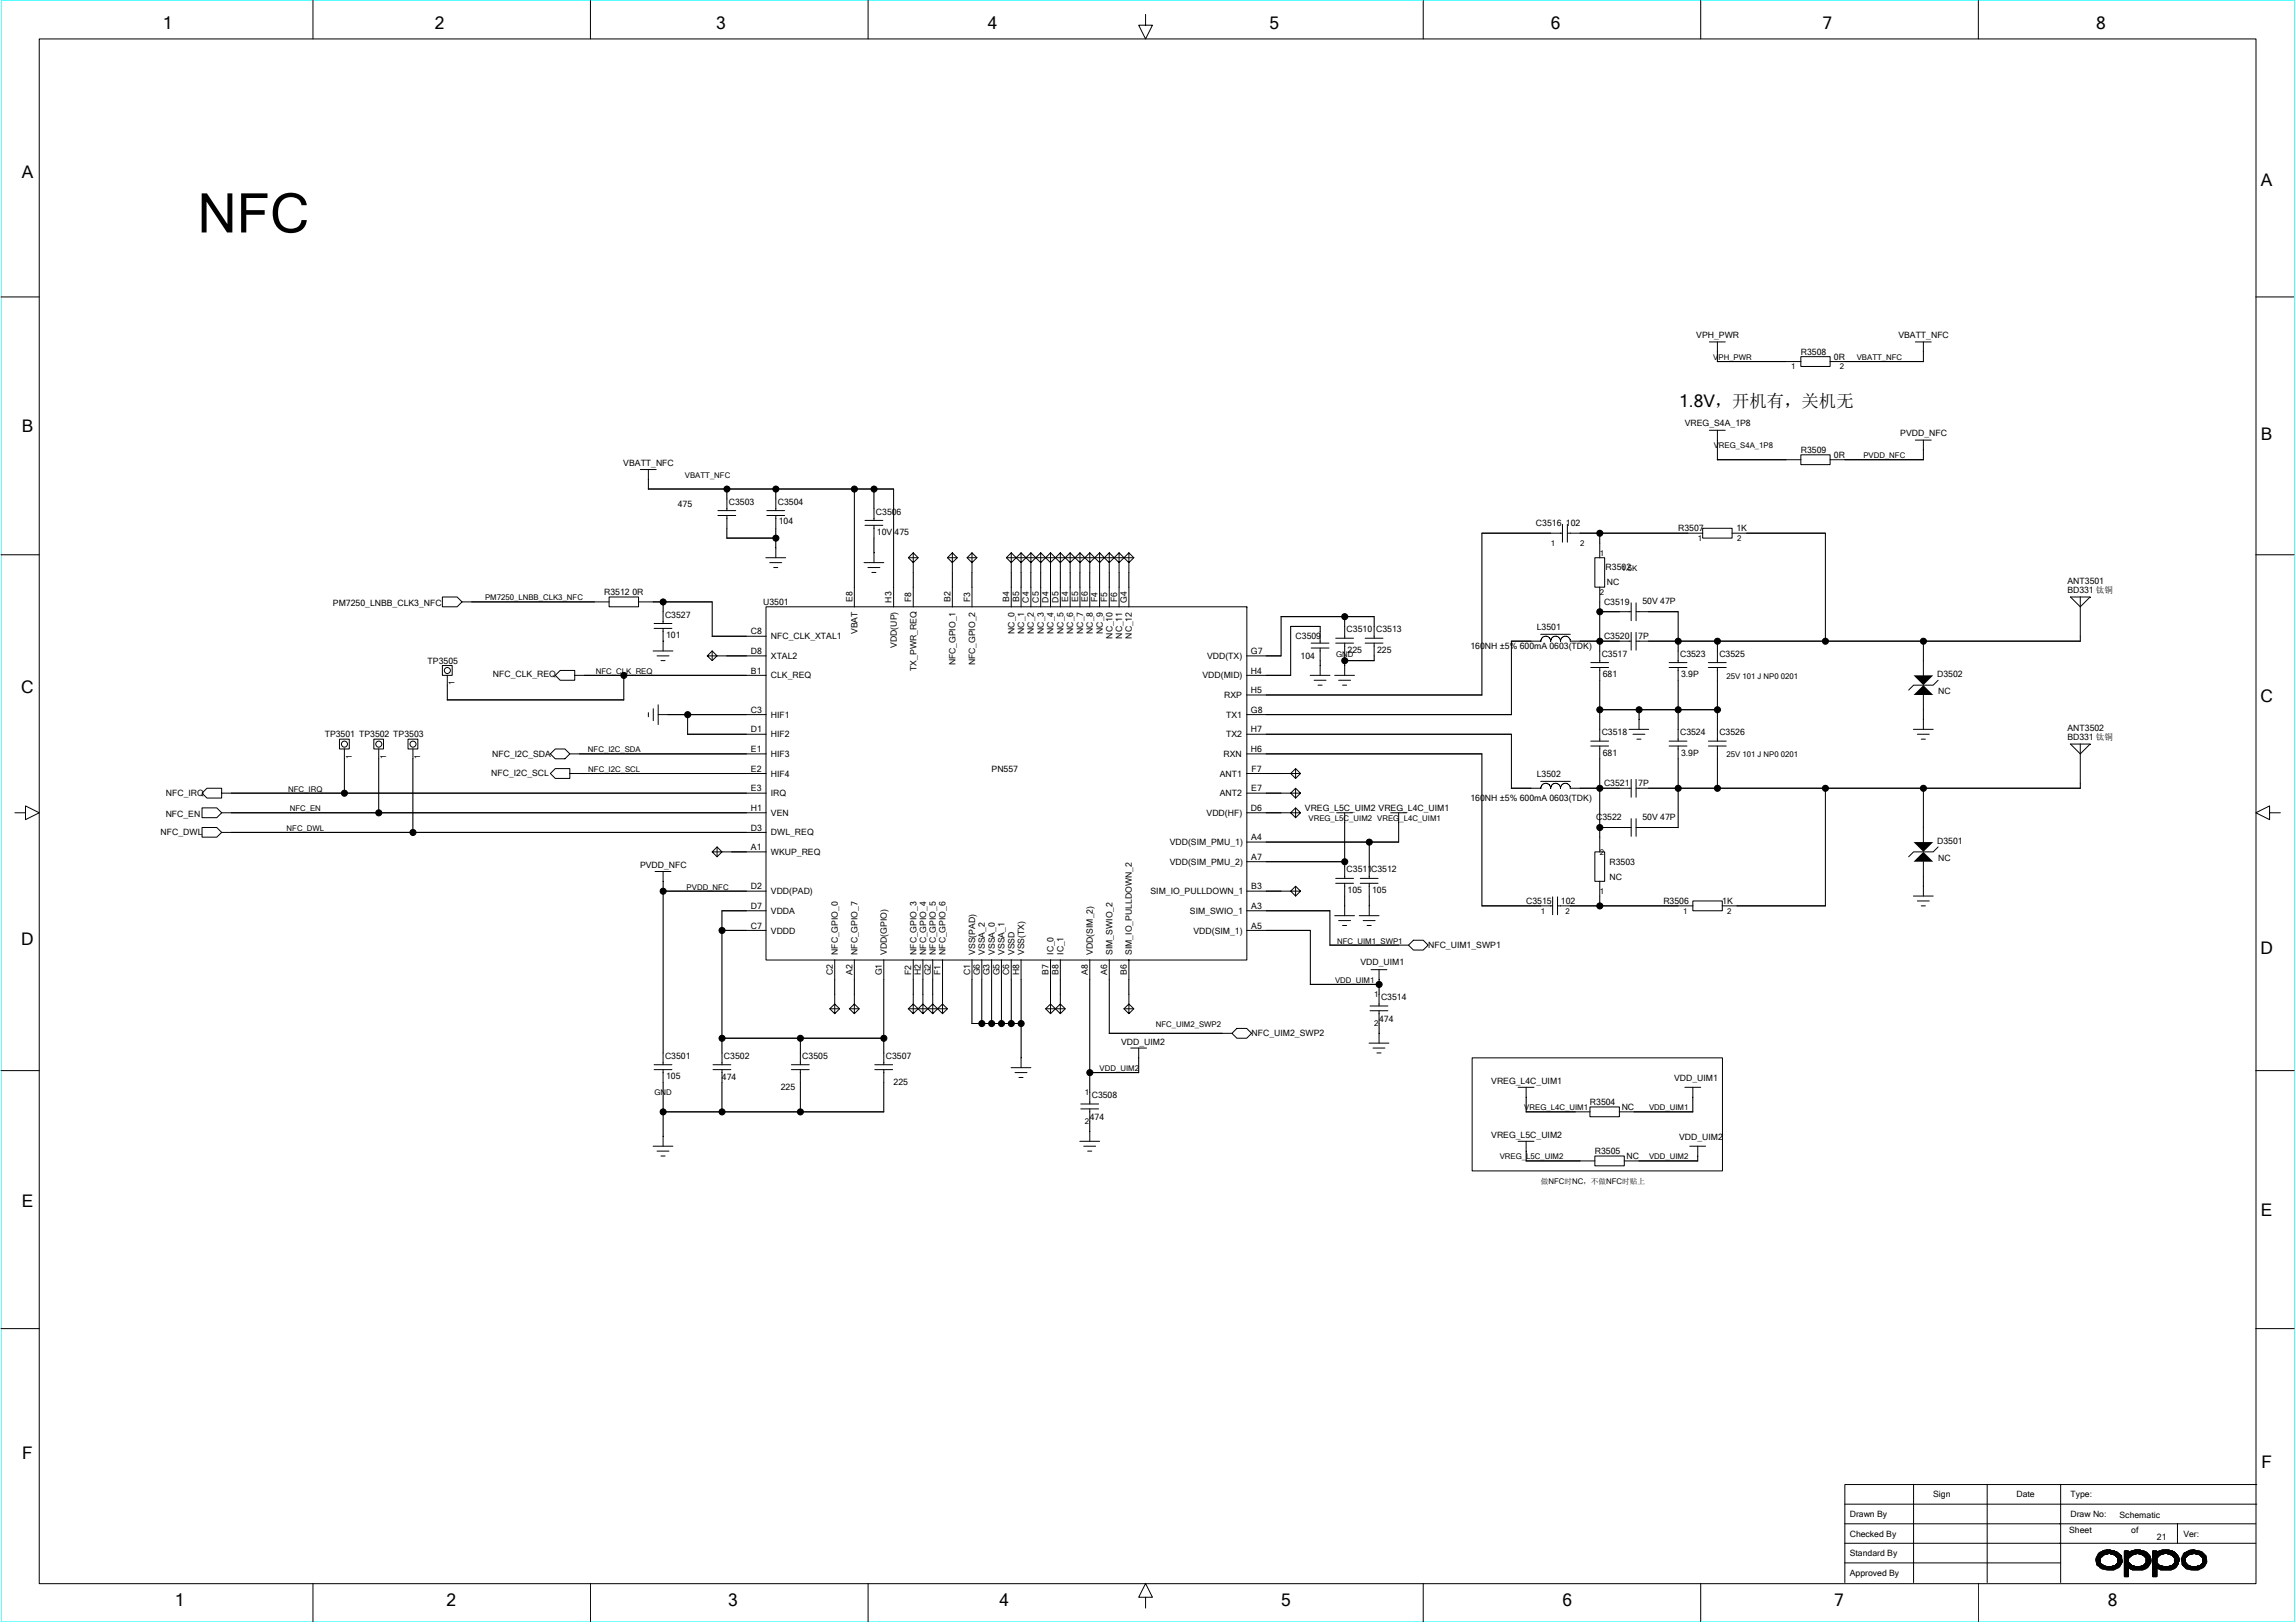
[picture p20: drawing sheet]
<svg xmlns="http://www.w3.org/2000/svg" width="297mm" height="210mm" viewBox="0 0 297 210" stroke-linecap="round" stroke-linejoin="round" font-family="sans-serif">
<defs><g id="words">
<text font-size="7.1" x="25.5" y="30.1">NFC</text>
<g font-size="2.2">
<text x="21.1" y="3.8">1</text>
<text x="56.2" y="3.8">2</text>
<text x="92.7" y="3.8">3</text>
<text x="127.8" y="3.8">4</text>
<text x="164.2" y="3.8">5</text>
<text x="200.6" y="3.8">6</text>
<text x="235.8" y="3.8">7</text>
<text x="271.2" y="3.8">8</text>
<text x="2.8" y="23">A</text>
<text x="292.5" y="24.1">A</text>
<text x="217.3" y="52.7">1.8V，开机有，关机无</text>
<text x="2.8" y="55.8">B</text>
<text x="292.5" y="57">B</text>
<text x="2.7" y="89.7">C</text>
<text x="292.4" y="90.8">C</text>
<text x="2.7" y="122.3">D</text>
<text x="292.4" y="123.5">D</text>
<text x="2.8" y="156.2">E</text>
<text x="292.5" y="157.3">E</text>
<text x="2.9" y="188.8">F</text>
<text x="292.6" y="189.9">F</text>
<text x="22.6" y="207.8">1</text>
<text x="57.8" y="207.8">2</text>
<text x="94.2" y="207.8">3</text>
<text x="129.3" y="207.8">4</text>
<text x="165.7" y="207.8">5</text>
<text x="202.2" y="207.8">6</text>
<text x="237.3" y="207.8">7</text>
<text x="272.7" y="207.8">8</text>
</g>
<g font-size="1.1">
<text x="219.5" y="43.8">VPH_PWR</text>
<text x="233" y="45.9">R3508</text>
<text x="237.3" y="46.5">0R</text>
<text x="245.6" y="43.8">VBATT_NFC</text>
<text x="218" y="55.2">VREG_S4A_1P8</text>
<text x="233" y="58.6">R3509</text>
<text x="237.3" y="59.2">0R</text>
<text x="245.8" y="56.4">PVDD_NFC</text>
<text x="80.6" y="60.2">VBATT_NFC</text>
<text x="87.7" y="65.6">475</text>
<text x="94.3" y="65.3">C3503</text>
<text x="100.6" y="65.3">C3504</text>
<text x="100.7" y="67.8">104</text>
<text x="113.3" y="66.6">C3506</text>
<text x="113.4" y="69.2">10V 475</text>
<text x="198.7" y="68.1">C3516</text>
<text x="202.6" y="68.1">102</text>
<text x="217.1" y="68.7">R3507</text>
<text x="224.6" y="68.7">1K</text>
<text x="78.2" y="77">R3512</text>
<text x="81.8" y="77">0R</text>
<text x="110.3" y="77.9" transform="rotate(-90 110.3 77.9)">E8</text>
<text x="115.4" y="78" transform="rotate(-90 115.4 78)">H3</text>
<text x="117.9" y="77.9" transform="rotate(-90 117.9 77.9)">F8</text>
<text x="123" y="77.9" transform="rotate(-90 123 77.9)">B2</text>
<text x="125.5" y="77.9" transform="rotate(-90 125.5 77.9)">F3</text>
<text x="130.6" y="77.9" transform="rotate(-90 130.6 77.9)">B4</text>
<text x="131.8" y="77.9" transform="rotate(-90 131.8 77.9)">B5</text>
<text x="133.1" y="78" transform="rotate(-90 133.1 78)">C4</text>
<text x="134.4" y="78" transform="rotate(-90 134.4 78)">C5</text>
<text x="135.7" y="78" transform="rotate(-90 135.7 78)">D4</text>
<text x="136.9" y="78" transform="rotate(-90 136.9 78)">D5</text>
<text x="138.2" y="77.9" transform="rotate(-90 138.2 77.9)">E4</text>
<text x="139.5" y="77.9" transform="rotate(-90 139.5 77.9)">E5</text>
<text x="140.7" y="77.9" transform="rotate(-90 140.7 77.9)">E6</text>
<text x="142" y="77.9" transform="rotate(-90 142 77.9)">F4</text>
<text x="143.3" y="77.9" transform="rotate(-90 143.3 77.9)">F5</text>
<text x="144.5" y="77.9" transform="rotate(-90 144.5 77.9)">F6</text>
<text x="145.8" y="78" transform="rotate(-90 145.8 78)">G4</text>
<text x="207.7" y="73.8">R3502</text>
<text x="207.9" y="75.7">NC</text>
<text x="267.5" y="76.7">BD331 钛铜</text>
<text x="267.5" y="75.6">ANT3501</text>
<text x="43.1" y="78.4">PM7250_LNBB_CLK3_NFC</text>
<text x="86" y="79.9">C3527</text>
<text x="86.2" y="82.6">101</text>
<text x="97.1" y="82.1">C8</text>
<text x="98.7" y="78.3">U3501</text>
<text x="99.7" y="82.7">NFC_CLK_XTAL1</text>
<text x="110.9" y="82" transform="rotate(-90 110.9 82)">VBAT</text>
<text x="116" y="83.8" transform="rotate(-90 116 83.8)">VDD(UP)</text>
<text x="131.2" y="82" transform="rotate(-90 131.2 82)">NC_0</text>
<text x="132.5" y="82" transform="rotate(-90 132.5 82)">NC_1</text>
<text x="133.8" y="82" transform="rotate(-90 133.8 82)">NC_2</text>
<text x="135" y="82" transform="rotate(-90 135 82)">NC_3</text>
<text x="136.3" y="82" transform="rotate(-90 136.3 82)">NC_4</text>
<text x="137.6" y="82" transform="rotate(-90 137.6 82)">NC_5</text>
<text x="138.8" y="82" transform="rotate(-90 138.8 82)">NC_6</text>
<text x="140.1" y="82" transform="rotate(-90 140.1 82)">NC_7</text>
<text x="141.4" y="82" transform="rotate(-90 141.4 82)">NC_8</text>
<text x="142.7" y="82" transform="rotate(-90 142.7 82)">NC_9</text>
<text x="143.9" y="82.6" transform="rotate(-90 143.9 82.6)">NC_10</text>
<text x="145.2" y="82.6" transform="rotate(-90 145.2 82.6)">NC_11</text>
<text x="146.4" y="82.6" transform="rotate(-90 146.4 82.6)">NC_12</text>
<text x="167.6" y="82.7">C3509</text>
<text x="174.2" y="81.8">C3510 C3513</text>
<text x="190.2" y="84">160NH ±5% 600mA 0603(TDK)</text>
<text x="198.8" y="81.4">L3501</text>
<text x="207.5" y="82.7">C3520</text>
<text x="207.5" y="78.3">C3519</text>
<text x="211.9" y="82.7">7P</text>
<text x="212.5" y="78.1">50V 47P</text>
<text x="55.3" y="85.9">TP3505</text>
<text x="63.8" y="87.7">NFC_CLK_REQ</text>
<text x="97.1" y="84.6">D8</text>
<text x="97.2" y="87.1">B1</text>
<text x="99.7" y="85.2">XTAL2</text>
<text x="99.7" y="87.8">CLK_REQ</text>
<text x="118.6" y="86.8" transform="rotate(-90 118.6 86.8)">TX_PWR_REQ</text>
<text x="123.6" y="86.1" transform="rotate(-90 123.6 86.1)">NFC_GPIO_1</text>
<text x="126.1" y="86.1" transform="rotate(-90 126.1 86.1)">NFC_GPIO_2</text>
<text x="155.6" y="87.8">VDD(MID)</text>
<text x="156.2" y="85.2">VDD(TX)</text>
<text x="161.8" y="84.6">G7</text>
<text x="161.8" y="87.1">H4</text>
<text x="161.8" y="89.7">H5</text>
<text x="168.3" y="85.2">104</text>
<text x="174.3" y="84.5">225</text>
<text x="178.2" y="84.5">225</text>
<text x="207.2" y="85">C3517</text>
<text x="207.3" y="87.6">681</text>
<text x="217.4" y="85">C3523</text>
<text x="217.5" y="87.6">3.9P</text>
<text x="222.4" y="85">C3525</text>
<text x="250.6" y="87.6">D3502</text>
<text x="250.7" y="89.8">NC</text>
<text x="42" y="95.4">TP3501 TP3502 TP3503</text>
<text x="97.1" y="94.8">D1</text>
<text x="97.1" y="92.2">C3</text>
<text x="99.7" y="92.9">HIF1</text>
<text x="99.7" y="95.4">HIF2</text>
<text x="158.4" y="90.3">RXP</text>
<text x="158.6" y="92.9">TX1</text>
<text x="158.6" y="95.4">TX2</text>
<text x="161.8" y="94.8">H7</text>
<text x="161.8" y="92.2">G8</text>
<text x="207.2" y="95.1">C3518</text>
<text x="217.4" y="95.1">C3524</text>
<text x="222.4" y="95.1">C3526</text>
<text x="267.5" y="95.8">BD331 钛铜</text>
<text x="267.5" y="94.6">ANT3502</text>
<text x="63.6" y="100.4">NFC_I2C_SCL</text>
<text x="63.7" y="97.9">NFC_I2C_SDA</text>
<text x="97.2" y="99.8">E2</text>
<text x="97.2" y="97.3">E1</text>
<text x="99.7" y="97.9">HIF3</text>
<text x="99.7" y="100.5">HIF4</text>
<text x="128.3" y="99.8">PN557</text>
<text x="157.8" y="100.5">ANT1</text>
<text x="158.3" y="97.9">RXN</text>
<text x="161.8" y="97.3">H6</text>
<text x="161.9" y="99.8">F7</text>
<text x="198.8" y="100.5">L3502</text>
<text x="207.3" y="97.8">681</text>
<text x="207.5" y="101.7">C3521</text>
<text x="211.9" y="101.7">7P</text>
<text x="217.5" y="97.8">3.9P</text>
<text x="21.4" y="105.7">NFC_EN</text>
<text x="21.5" y="103">NFC_IRQ</text>
<text x="97.1" y="107.5">D3</text>
<text x="97.1" y="104.9">H1</text>
<text x="97.2" y="102.4">E3</text>
<text x="99.7" y="103">IRQ</text>
<text x="99.7" y="105.6">VEN</text>
<text x="156.1" y="105.6">VDD(HF)</text>
<text x="157.8" y="103">ANT2</text>
<text x="161.8" y="104.9">D6</text>
<text x="161.9" y="102.4">E7</text>
<text x="168.8" y="104.9">VREG_L5C_UIM2 VREG_L4C_UIM1</text>
<text x="190.2" y="103.7">160NH ±5% 600mA 0603(TDK)</text>
<text x="206.5" y="106.1">C3522</text>
<text x="212.5" y="106.1">50V 47P</text>
<text x="20.8" y="108.1">NFC_DWL</text>
<text x="82.8" y="112.3">PVDD_NFC</text>
<text x="97.2" y="110">A1</text>
<text x="99.7" y="108.1">DWL_REQ</text>
<text x="99.7" y="110.6">WKUP_REQ</text>
<text x="151.3" y="109.3">VDD(SIM_PMU_1)</text>
<text x="151.3" y="111.9">VDD(SIM_PMU_2)</text>
<text x="161.9" y="111.3">A7</text>
<text x="161.9" y="108.7">A4</text>
<text x="174.2" y="112.9">C3511C3512</text>
<text x="208.2" y="113.8">NC</text>
<text x="208.2" y="111.9">R3503</text>
<text x="250.6" y="109.2">D3501</text>
<text x="250.7" y="111.4">NC</text>
<text x="97.1" y="117.6">D7</text>
<text x="97.1" y="115.1">D2</text>
<text x="99.7" y="115.7">VDD(PAD)</text>
<text x="99.7" y="118.2">VDDA</text>
<text x="148.8" y="115.7">SIM_IO_PULLDOWN_1</text>
<text x="153.9" y="118.2">SIM_SWIO_1</text>
<text x="161.9" y="115.1">B3</text>
<text x="161.9" y="117.6">A3</text>
<text x="174.3" y="115.5">105</text>
<text x="177.5" y="115.5">105</text>
<text x="197.4" y="116.9">C3515</text>
<text x="201.9" y="116.9">102</text>
<text x="215.2" y="116.9">R3506</text>
<text x="222.8" y="117">1K</text>
<text x="97.1" y="120.1">C7</text>
<text x="99.7" y="120.8">VDDD</text>
<text x="108.4" y="123.5" transform="rotate(-90 108.4 123.5)">NFC_GPIO_0</text>
<text x="110.9" y="123.5" transform="rotate(-90 110.9 123.5)">NFC_GPIO_7</text>
<text x="114.7" y="123.5" transform="rotate(-90 114.7 123.5)">VDD(GPIO)</text>
<text x="118.6" y="123.5" transform="rotate(-90 118.6 123.5)">NFC_GPIO_3</text>
<text x="119.8" y="123.5" transform="rotate(-90 119.8 123.5)">NFC_GPIO_4</text>
<text x="121.1" y="123.5" transform="rotate(-90 121.1 123.5)">NFC_GPIO_5</text>
<text x="122.3" y="123.5" transform="rotate(-90 122.3 123.5)">NFC_GPIO_6</text>
<text x="126.1" y="123.5" transform="rotate(-90 126.1 123.5)">VSS(PAD)</text>
<text x="127.4" y="123.5" transform="rotate(-90 127.4 123.5)">VSSA_2</text>
<text x="128.7" y="123.5" transform="rotate(-90 128.7 123.5)">VSSA_0</text>
<text x="130" y="123.5" transform="rotate(-90 130 123.5)">VSSA_1</text>
<text x="131.2" y="123.5" transform="rotate(-90 131.2 123.5)">VSSD</text>
<text x="132.5" y="123.5" transform="rotate(-90 132.5 123.5)">VSS(TX)</text>
<text x="136.3" y="123.5" transform="rotate(-90 136.3 123.5)">IC_0</text>
<text x="137.6" y="123.5" transform="rotate(-90 137.6 123.5)">IC_1</text>
<text x="141.4" y="123.5" transform="rotate(-90 141.4 123.5)">VDD(SIM_2)</text>
<text x="143.9" y="123.5" transform="rotate(-90 143.9 123.5)">SIM_SWIO_2</text>
<text x="146.4" y="123.5" transform="rotate(-90 146.4 123.5)">SIM_IO_PULLDOWN_2</text>
<text x="154.4" y="120.8">VDD(SIM_1)</text>
<text x="161.9" y="120.1">A5</text>
<text x="176" y="124.8">VDD_UIM1</text>
<text x="184.8" y="122.7">NFC_UIM1_SWP1</text>
<text x="107.7" y="126.2" transform="rotate(-90 107.7 126.2)">C2</text>
<text x="110.3" y="126.1" transform="rotate(-90 110.3 126.1)">A2</text>
<text x="114.1" y="126.2" transform="rotate(-90 114.1 126.2)">G1</text>
<text x="117.9" y="126.1" transform="rotate(-90 117.9 126.1)">F2</text>
<text x="119.1" y="126.2" transform="rotate(-90 119.1 126.2)">H2</text>
<text x="120.4" y="126.2" transform="rotate(-90 120.4 126.2)">G2</text>
<text x="121.7" y="126.1" transform="rotate(-90 121.7 126.1)">F1</text>
<text x="125.5" y="126.2" transform="rotate(-90 125.5 126.2)">C1</text>
<text x="126.8" y="126.2" transform="rotate(-90 126.8 126.2)">G6</text>
<text x="128" y="126.2" transform="rotate(-90 128 126.2)">G3</text>
<text x="129.3" y="126.2" transform="rotate(-90 129.3 126.2)">G5</text>
<text x="130.6" y="126.2" transform="rotate(-90 130.6 126.2)">C6</text>
<text x="131.8" y="126.2" transform="rotate(-90 131.8 126.2)">H8</text>
<text x="135.7" y="126.1" transform="rotate(-90 135.7 126.1)">B7</text>
<text x="136.9" y="126.1" transform="rotate(-90 136.9 126.1)">B8</text>
<text x="140.7" y="126.1" transform="rotate(-90 140.7 126.1)">A8</text>
<text x="143.3" y="126.1" transform="rotate(-90 143.3 126.1)">A6</text>
<text x="145.8" y="126.1" transform="rotate(-90 145.8 126.1)">B6</text>
<text x="178.7" y="129.4">C3514</text>
<text x="86" y="137">C3501</text>
<text x="93.7" y="137">C3502</text>
<text x="103.8" y="137">C3505</text>
<text x="114.6" y="137">C3507</text>
<text x="145" y="135.2">VDD_UIM2</text>
<text x="161.9" y="134.1">NFC_UIM2_SWP2</text>
<text x="178.4" y="132.2">474</text>
<text x="86.2" y="139.7">105</text>
<text x="93.4" y="139.8">474</text>
<text x="101" y="141.1">225</text>
<text x="115.6" y="140.4">225</text>
<text x="141.2" y="142.1">C3508</text>
<text x="192.9" y="140.2">VREG_L4C_UIM1</text>
<text x="205.7" y="143">R3504</text>
<text x="209.8" y="143.6">NC</text>
<text x="216.6" y="139.9">VDD_UIM1</text>
<text x="141" y="144.9">474</text>
<text x="192.9" y="147.2">VREG_L5C_UIM2</text>
<text x="206.3" y="149.3">R3505</text>
<text x="210.4" y="150">NC</text>
<text x="217.2" y="147.5">VDD_UIM2</text>
<text x="239.3" y="196.3">Drawn By</text>
<text x="250.1" y="193.7">Sign</text>
<text x="260.9" y="193.7">Date</text>
<text x="267.9" y="193.7">Type:</text>
<text x="267.9" y="196.3">Draw No:</text>
<text x="274.2" y="196.4">Schematic</text>
<text x="239.3" y="198.8">Checked By</text>
<text x="239.3" y="201.3">Standard By</text>
<text x="239.3" y="203.9">Approved By</text>
<text x="267.7" y="198.3">Sheet</text>
<text x="275.7" y="198.3">of</text>
<text x="279" y="199.2">21</text>
<text x="282.5" y="198.8">Ver:</text>
</g>
<g font-size="1">
<text x="221.7" y="46.6">VPH_PWR</text>
<text x="231.7" y="47.8">1</text>
<text x="238" y="47.8">2</text>
<text x="240.2" y="46.6">VBATT_NFC</text>
<text x="221.7" y="58">VREG_S4A_1P8</text>
<text x="241.1" y="59.3">PVDD_NFC</text>
<text x="88.6" y="61.8">VBATT_NFC</text>
<text x="200.6" y="70.6">1</text>
<text x="204.4" y="70.6">2</text>
<text x="207" y="71.9">1</text>
<text x="219.6" y="70">1</text>
<text x="224.7" y="70">2</text>
<text x="62.8" y="77.7">PM7250_LNBB_CLK3_NFC</text>
<text x="207" y="77">2</text>
<text x="209.8" y="73.9">1.5K</text>
<text x="58.8" y="88.6" transform="rotate(-90 58.8 88.6)">1</text>
<text x="77.1" y="87.2">NFC_CLK_REQ</text>
<text x="172.9" y="85">GND</text>
<text x="223.4" y="87.8">25V 101 J NP0 0201</text>
<text x="45.5" y="98.2" transform="rotate(-90 45.5 98.2)">1</text>
<text x="50" y="98.2" transform="rotate(-90 50 98.2)">1</text>
<text x="54.4" y="98.2" transform="rotate(-90 54.4 98.2)">1</text>
<text x="76.1" y="97.3">NFC_I2C_SDA</text>
<text x="76.1" y="99.9">NFC_I2C_SCL</text>
<text x="223.4" y="98">25V 101 J NP0 0201</text>
<text x="37.1" y="107.5">NFC_DWL</text>
<text x="37.3" y="102.4">NFC_IRQ</text>
<text x="37.5" y="104.9">NFC_EN</text>
<text x="169.3" y="106.2">VREG_L5C_UIM2 VREG_L4C_UIM1</text>
<text x="207" y="110.6">2</text>
<text x="88.8" y="115.1">PVDD_NFC</text>
<text x="199.3" y="118.2">1</text>
<text x="202.5" y="118.2">2</text>
<text x="207" y="115.7">1</text>
<text x="217.7" y="118.2">1</text>
<text x="223.5" y="118.2">2</text>
<text x="173" y="122.1">NFC_UIM1_SWP1</text>
<text x="172.7" y="127.1">VDD_UIM1</text>
<text x="177.8" y="129">1</text>
<text x="149.5" y="132.8">NFC_UIM2_SWP2</text>
<text x="177.8" y="132.8">2</text>
<text x="84.7" y="141.7">GND</text>
<text x="140.4" y="141.7">1</text>
<text x="142.3" y="138.6">VDD_UIM2</text>
<text x="197.2" y="143.6">VREG_L4C_UIM1</text>
<text x="213.3" y="143.6">VDD_UIM1</text>
<text x="140.4" y="145.5">2</text>
<text x="194" y="150">VREG_L5C_UIM2</text>
<text x="213.3" y="150">VDD_UIM2</text>
<text x="199.3" y="153.1">做NFC时NC，不做NFC时贴上</text>
</g>
</g></defs>
<path d="M.1 0h296.8v209.8h-296.8z" fill="none" stroke="#0ff" stroke-width=".13"/>
<g fill="none" stroke="#000" stroke-width=".13">
<path d="M5.1 5h286.8v199.9h-286.8zM40.5 .1v4.9M76.4 .1v4.9M112.3 .1v4.9M148.2 1.9v1.4h.9l-.9 1.7-.9-1.7h.9M184.1 .1v4.9M220 .1v4.9M255.9 .1v4.9M.1 38.4h5M291.8 38.4h5M221.1 44.2h2.1M221.1 55.7h2.1"/>
<path d="M222.2 59.5h10.8M222.2 44.2v2.6M222.2 55.7v3.8M233 58.8h3.8v1.3h-3.8zM233 46.1h3.8v1.3h-3.8zM233 46.8h-10.8M236.7 59.5h12.1M236.7 46.8h12.1M247.8 56.9h2M247.8 44.2h2M248.8 44.2v2.6M248.8 56.9v2.6"/>
<path d="M.1 71.8h5M57.2 77.2h1.9l.7 .7-.7 .6h-1.9zM59.8 77.9h19M78.8 77.2h3.8v1.3h-3.8zM82.6 77.9h9.5v4.4M82.8 60.7h2.1M83.9 63.3h31.7v15.2M83.9 60.7v2.6M85.8 77.9v2.8M92.9 66.7h2.3M92.9 66.1h2.3M94 69.6h6.4"/>
<path d="M94 66.7v2.9M94 63.3v2.8M99.1 72.2h2.5M99.1 78.5h62.2v45.7h-62.2zM99.2 66.7h2.3M99.2 66.1h2.3M99.6 72.8h1.5M100.1 73.4h.5M100.4 63.3v2.8M100.4 66.7v5.5M110.5 63.3v15.2M111.8 72.8h2.5"/>
<path d="M111.9 68h2.3M111.9 67.3h2.3M112.3 73.4h1.5M112.8 74.1h.5M113.1 63.3v4M113.1 68v4.8M117.5 72.2h1.3M118.1 71.5l.7 .7-.7 .6-.6-.6 .6-.7v1.3M118.1 72.8v5.7M122.6 72.2h1.3M123.2 71.5l.6 .7-.6 .6-.6-.6 .6-.7v1.3M123.2 72.8v5.7"/>
<path d="M125.1 72.2h1.3M125.7 71.5l.7 .7-.7 .6-.6-.6 .6-.7v1.3M125.7 72.8v5.7M130.2 72.2h16.5M130.8 71.5l.7 .7-.7 .6-.6-.6 .6-.7v1.3M130.8 72.8v5.7M132.1 71.5l.6 .7-.6 .6-.6-.6 .6-.7v1.3M132.1 72.8v5.7M133.4 71.5l.6 .7-.6 .6-.7-.6 .7-.7v1.3M133.4 72.8v5.7M134.6 71.5l.7 .7-.7 .6-.6-.6 .6-.7v1.3M134.6 72.8v5.7"/>
<path d="M135.9 71.5l.6 .7-.6 .6-.6-.6 .6-.7v1.3M135.9 72.8v5.7M137.2 71.5l.6 .7-.6 .6-.7-.6 .7-.7v1.3M137.2 72.8v5.7M138.4 71.5l.7 .7-.7 .6-.6-.6 .6-.7v1.3M138.4 72.8v5.7M139.7 71.5l.7 .7-.7 .6-.6-.6 .6-.7v1.3M139.7 72.8v5.7M141 71.5l.6 .7-.6 .6-.6-.6 .6-.7v1.3M141 72.8v5.7M142.3 71.5l.6 .7-.6 .6-.7-.6 .7-.7v1.3M142.3 72.8v5.7"/>
<path d="M143.5 71.5l.6 .7-.6 .6-.6-.6 .6-.7v1.3M143.5 72.8v5.7M144.8 71.5l.6 .7-.6 .6-.7-.6 .7-.7v1.3M144.8 72.8v5.7M146 71.5l.7 .7-.7 .6-.6-.6 .6-.7v1.3M146 72.8v5.7M161.3 78.5h.1M174 79.8v2.8M191.7 69h10.4M191.7 69v20.9M202.1 67.8v2.3M202.8 67.8v2.3"/>
<path d="M206.3 72.2h1.3v3.8h-1.3zM206.9 79.1h4.1M207 75.9v9.8M207 69v3.2M211 78v2.3M211.7 78v2.3M211.7 79.1h5.4v6.6M220.3 68.3h3.8v1.3h-3.8zM220.3 69h-17.5M224.1 69h12.1v14M267.9 77.2l1.2 1.3 1.3-1.3h-2.6M269.1 77.2v5.8h-57.4"/>
<path d="M291.8 71.8h5M43.9 95.6h1.3v1.3h-1.3zM44.6 96.9v1.3M44.6 98.2v4.4M48.4 95.6h1.2v1.3h-1.2zM49 96.9v8.3M52.8 95.6h1.3v1.3h-1.3zM53.4 96.9v10.8M57.2 86.1h1.3v1.3h-1.3zM57.9 87.4v3.2M71.2 97.5l.6-.6h1.3l.6 .6-.6 .7h-1.3zM71.8 99.4h1.9v1.3h-1.9l-.6-.6z"/>
<path d="M72.5 86.7h1.9v1.3h-1.9l-.7-.6zM73.7 97.5h25.4M74.3 87.4h24.8M80.7 87.4v3.2h-22.9M83.9 92.2v.5M84.5 84.2h2.6M84.5 91.7v1.5M84.6 81.3h2.3M84.6 80.7h2.3M85 84.9h1.5M85.2 92.5h13.9M85.2 91.2v2.5"/>
<path d="M85.5 85.5h.5M85.8 81.3v2.9M88.9 95h10.2M89 92.5v2.5M92.1 82.3h7M92.1 84.2v1.3M99.1 84.9h-7.6l.6 .6 .7-.6-.7-.7-.6 .7M161.3 97.5h30.4v19.7M161.3 95h34.2v7M161.3 89.9h30.4M167 81h3.8v2.2M167 81v6.4h-5.7"/>
<path d="M167.6 99.4v1.3M169.5 87.4h2.6M169.6 83.2h2.3M169.6 83.8h2.3M170 88h1.6M170.5 88.6h.5M170.8 83.8v3.6M172.7 87.4h2.5M172.8 83.2h2.3M172.8 82.6h2.3M173.2 88h1.5M173.7 88.6h.5"/>
<path d="M174 83.2v4.2M176.6 83.2h2.3M176.6 82.6h2.3M177.8 82.6v-2.8h-12.1v5.1h-4.4M177.8 83.2v2.3h-3.9M195.5 83h3.9M195.5 83v9.5h-34.2M199.3 82.1h3.9M199.9 82.3a.62 .62 0 0 1 .7 .7 .64 .64 0 0 1 .6-.7 .64 .64 0 0 1 .7 .7v-.1a.64 .64 0 0 1 .6-.6M199.9 82.3a.64 .64 0 0 0-.6 .7M202.4 82.3a.62 .62 0 0 1 .8 .7h7.8M205.8 96.5h2.3"/>
<path d="M205.8 95.9h2.3M205.8 86.4h2.3M205.8 85.7h2.3M206.9 91.8h15.3M207 86.4v9.5M207 96.5v13.7M210.8 94.4h2.5M211 81.8v2.3M211.3 95h1.5M211.7 81.8v2.3M211.8 95.6h.5M212 91.8v2.6"/>
<path d="M215.9 96.5h2.3M215.9 95.9h2.3M215.9 86.4h2.3M215.9 85.7h2.3M217.1 94.4v1.5M217.1 96.5v1.7M217.1 86.4v8M217.1 98.2v8.9M221 96.5h2.3M221 95.9h2.3M221 86.4h2.3M221 85.7h2.3"/>
<path d="M222.2 96.5v5.5M222.2 83v2.7M222.2 86.4v9.5M247.5 94.4h2.6M248 95h1.6M248.6 95.6h.5M248.8 83v4.4M248.8 89.9v4.5M250.7 88l-.6 .6h-2.5l-.7 .7M267.8 96.3h2.6l-1.3 1.2-1.2-1.2M269.1 96.2v5.8M1.9 105.2h1.4v-.9l1.8 .9-1.8 .8v-.8"/>
<path d="M26.1 104.5h1.9l.7 .7-.7 .6h-1.9zM26.1 107.1h1.9l.7 .6-.7 .6h-1.9zM26.8 102h1.9v1.3h-1.9l-.7-.7zM28.7 105.2h70.4M28.7 102.6h70.4M28.7 107.7h70.4M73.7 100.1h25.4M84.7 112.8h2.1M85.8 115.3h13.3M85.8 112.8v25M92.1 110.2l.7-.6 .6 .6-.6 .6-.7-.6h1.3M92.8 109.6v1.2"/>
<path d="M93.4 117.8h5.7M93.4 117.8v20M99.1 110.2h-5.7M161.3 100.1h7l-.7-.7-.6 .7 .6 .6 .7-.6M161.3 102.6h7l-.7-.6-.6 .6 .6 .7 .7-.7M161.3 105.2h7l-.7-.7-.6 .7 .6 .6 .7-.6M161.3 115.3h7l-.7-.6-.6 .6 .6 .6 .7-.6M161.3 117.8h10.8v4.5M161.3 108.9h19.7M161.3 111.5h12.7M167.6 102v1.3M167.6 104.5v1.3"/>
<path d="M167.6 114.7v1.3M172.7 118.5h2.5M172.8 114.3h2.3M172.8 113.6h2.3M172.9 105.2h2.1M173.2 119.1h1.5M173.7 119.7h.5M174 105.2v8.4M174 114.3v4.2M175.8 118.5h2.6M176 114.3h2.3M176 113.6h2.3"/>
<path d="M176.4 119.1h1.5M176.9 119.7h.5M177.1 108.9v4.7M177.1 114.3v4.2M179.9 105.2h2.1M181 105.2v3.8M195.5 102h3.9M199.3 101.1h3.9M199.9 101.3a.62 .62 0 0 1 .7 .7M199.9 101.3a.64 .64 0 0 0-.6 .7M200.9 117.2h-9.2M200.9 116v2.3"/>
<path d="M201.5 117.2h17.5M201.5 116v2.3M201.9 102a.64 .64 0 0 0-.7-.7 .64 .64 0 0 0-.6 .7M202.4 101.3a.6 .6 0 0 1 .7 .7h7.9M202.5 101.3a.64 .64 0 0 0-.6 .7M206.3 110.2h1.3v3.8h-1.3zM206.9 107.1h4.1M207 114v3.2M211 100.8v2.3M211 105.9v2.3M211.7 102h57.4M211.7 100.8v2.3"/>
<path d="M211.7 105.9v2.3M217.1 107.1h-5.4M219 116.6h3.8v1.2h-3.8zM236.2 102v15.2h-13.4M247.5 115.9h2.6M248 116.6h1.6M248.6 117.2h.5M248.8 111.5v4.4M248.8 102v7M250.7 109.6l-.6 .6h-2.5l-.7 .6M293.6 105.2v-.9l-1.8 .9 1.8 .8v-.8h1.4M.1 138.5h5"/>
<path d="M84.6 138.4h2.3M84.6 137.8h2.3M85.8 138.4v9.9M92.2 138.4h2.3M92.2 137.8h2.3M93.4 134.3h20.9M93.4 120.4h5.7M93.4 138.4v5.5M102.4 138.4h2.3M102.4 137.8h2.3M103.5 134.3v3.5M103.5 138.4v5.5"/>
<path d="M107.3 130.5h1.3M108 124.2v5.7M108 129.9v1.2l.6-.6-.6-.6-.6 .6 .6 .6M109.9 130.5h1.3M110.5 124.2v5.7M110.5 129.9v1.2l.7-.6-.7-.6-.6 .6 .6 .6M113.2 138.4h2.3M113.2 137.8h2.3M114.3 124.2v13.6M114.3 138.4v5.5l-28.5-.1M117.5 130.5h5.1M118.1 124.2v5.7"/>
<path d="M118.1 129.9v1.2l.7-.6-.7-.6-.6 .6 .6 .6M119.4 124.2v5.7M119.4 129.9v1.2l.6-.6-.6-.6-.6 .6 .6 .6M120.7 124.2v5.7M120.7 129.9v1.2l.6-.6-.6-.6-.7 .6 .7 .6M121.9 124.2v5.7M121.9 129.9v1.2l.7-.6-.7-.6-.6 .6 .6 .6M125.7 132.4h6.4M125.7 124.2v8.2M127 124.2v8.2M128.3 124.2v8.2M129.6 124.2v8.2"/>
<path d="M130.8 138.1h2.6M130.8 124.2v8.2M131.3 138.8h1.6M131.8 139.4h.6M132.1 124.2v13.9M135.3 130.5h2.5M135.9 129.9v1.2l.6-.6-.6-.6-.6 .6 .6 .6M135.9 124.2v5.7M137.2 129.9v1.2l.6-.6-.6-.6-.7 .6 .7 .6M137.2 124.2v5.7M141 124.2v18.6M143.5 133.7h15.9"/>
<path d="M143.5 124.2v9.5M145.4 130.5h1.3M146 129.9v1.2l.7-.6-.7-.6-.6 .6 .6 .6M146 124.2v5.7M146.3 135.6h2M147.3 135.6v3.2h-6.3M160 133.1h1.3l.6 .6-.6 .6h-1.3l-.6-.6zM161.3 120.4h8.2v7h8.9M172 122.3h10.2M177.1 135h2.6M177.2 130.8h2.4M177.2 130.2h2.4"/>
<path d="M177.4 125.5h2M177.6 135.6h1.6M178.1 136.2h.6M178.4 125.5v4.7M178.4 130.8v4.2M182.9 121.6h1.2l.7 .7-.7 .6h-1.2l-.7-.6zM190.5 136.9h32.3v14.6h-32.3zM291.8 138.5h5M84.5 148.3h2.6M85 148.9h1.5M85.5 149.6h.5M139.7 147.7h2.6"/>
<path d="M139.8 143.5h2.3M139.8 142.8h2.3M140.2 148.3h1.5M140.7 148.9h.5M141 143.5v4.2M196.4 147.7h2.1M196.4 140.7h2.1M197.4 150.2h9M197.4 143.8h8.3M197.4 140.7v3.2M197.4 147.7v2.5M205.7 143.2h3.8v1.3h-3.8z"/>
<path d="M206.3 149.6h3.8v1.2h-3.8zM210.1 150.2h9.5M218 140.7h2M218.6 148.3h2.1M219 140.7v3.1h-9.5M219.6 148.3v1.9M.1 171.9h5M291.8 171.9h5M238.7 194.6h53.3M247.6 192v12.7M257.1 192v12.7M266.6 192v12.7"/>
<path d="M281.7 197.1v2.6M291.8 199.7h-53.1M291.8 197.1h-53.1M292 192.1h-53.3v12.6M40.5 204.9v4.9M76.4 204.9v4.9M112.3 204.9v4.9M148.2 206.7h.9l-.9-1.8-.9 1.8h.9v1.3M184.1 204.9v4.9M220 204.9v4.9M238.7 202.2h27.9M255.9 204.9v4.9"/>
<path d="M271.1 201.6h.7M271.1 201.7h.6M271.1 201.8h.6M271.1 202h.6M271.1 202.1h.6M271.3 201.3h.8M271.3 202.3h.6M271.3 202.5h.8M271.3 202.2h.4M271.3 201.4v1.1M271.4 202.6h.8M271.4 202.5v-1.3v1.4h.7"/>
<path d="M271.5 202.2v.4h.8M271.5 200.9a2.21 2.21 0 0 1 3 .4l.1 .8-.4 .6-.8 .4h-.6l-.9-.1-.6-.5-.1-.8zM271.5 201v1.6v-1.5v.1M271.7 201.6l.5-.4 .6-.3 .8 .3 .4 .4v.6l-.4 .4-.8 .1-.6-.1-.5-.4zM271.7 200.9v1.8M271.7 200.8h2.2M271.8 200.8v.7M271.8 202.3v.5M271.9 202.5v.5h1.9M271.9 200.8v.6h-.6M272.1 202.4v.6M272.1 200.7v.5"/>
<path d="M272.1 200.7h1.4M272.2 200.7v.5h-.8M272.3 202.6v.4M272.3 200.7v.4M272.3 200.6h.8M272.4 202.7v.4M272.4 200.7v.4M272.5 203.1h1.1M272.6 202.7v.4M272.6 200.5v.6M272.7 202.7v.4M272.7 200.5v.6h-1.3"/>
<path d="M272.8 202.7v.4M272.8 200.5v.4M272.9 202.7v.4M272.9 200.5v.4M273.1 202.7v.4M273.1 200.5v.6h1.1M273.2 202.7v.4M273.2 200.7v.4M273.3 202.6v.5M273.3 200.7v.4M273.4 202.6h.9M273.4 202.6v.5"/>
<path d="M273.4 200.7v.4M273.4 201.2h1M273.6 202.6v.4M273.6 200.7v.5M273.7 200.8v.5h.8M273.7 202.4v.6h-1.5v-.4M273.8 200.8v.6h.7M273.8 202.3v.5M273.9 201.8h.7M273.9 202h.7M273.9 202.1h.7M273.9 202.2h.6"/>
<path d="M273.9 201.7h.6M274 202.2v.6M274 200.8v.8h.5M274 200.9h-2.5M274.1 200.9v1.9h-2.5M274.2 201v1.7h-2.6M274.3 201.2v1.3h-.6M274.5 201.3v1h-.7M274.8 200.8h2.8M274.8 200.9h3M274.8 203h.6M274.8 203.1h.6"/>
<path d="M274.8 200.7h.6M274.8 203.2h.6M274.8 203.3h.6M274.8 203.5h.6M274.8 203.6h.6M274.8 203.7h.6M274.8 203.9h.6M274.8 201.2h1.2M274.8 202.6h1.1M274.8 202.5h.9M274.8 202.3h.8M274.8 202.2h.7"/>
<path d="M274.8 201.6h.6M274.8 201.7h.6M274.8 201.8h.6M274.8 202h.6M274.8 202.1h.6M274.8 200.7h.6v.2v-.1h.1a2.27 2.27 0 0 1 2.3 .1 1.03 1.03 0 0 1 .2 1.6l-.2 .3-.5 .3h-1.4l-.5-.3v1.2h-.6zM274.8 200.7v3.3M275 200.7v3.3M275.1 200.7v3.3M275.2 200.7v3.3M275.4 201.6l.5-.4 .6-.3 .8 .3 .3 .4v.6l-.3 .4-.8 .1-.6-.1-.5-.4zM275.4 200.7v3.3h-.6"/>
<path d="M275.5 200.8v.8M275.5 202.2v.6M275.6 200.8v.6h-.8M275.6 202.3v.7h2M275.7 200.7h1.7M275.7 200.7v.6h-.9M275.7 202.4v.6M275.9 200.7v.5M275.9 202.6v.5h1.4v-.5M276 200.7v.4M276 202.6v.5M276.1 202.6v.5"/>
<path d="M276.1 200.5v.6M276.2 200.6h.7M276.2 202.7v.4M276.2 200.5v.6h-1.4M276.4 202.7v.4M276.4 200.5v.6M276.5 202.7v.4M276.5 200.5v.4M276.6 202.7v.4M276.6 200.5v.6M276.7 201.1h1.2M276.8 202.7v.4"/>
<path d="M276.8 200.5v.6M276.9 202.7v.4M276.9 200.5v.6M277 202.6v.5M277 200.7v.4M277.1 201.2h.9v1.4M277.1 202.6h.8M277.1 202.6v.5M277.1 200.7v.4M277.3 200.7v.5M277.4 202.5h.6M277.4 202.4v.6"/>
<path d="M277.4 200.7v.6h.7v1h-.6M277.5 202.3v.7M277.5 200.8v.6h.6M277.6 202.2h.7M277.6 201.7h.7M277.6 201.8h.7M277.6 202.1h.7M277.6 202.2v.6M277.6 200.8v.8h.5M277.8 200.9v1.9h-3M277.9 201v1.7h-3.1M278.3 201.8v.2h-.7"/>
<path d="M278.5 203h.5M278.5 203.1h.5M278.5 203.2h.5M278.5 203.3h.5M278.5 203.5h.5M278.5 203.6h.5M278.5 203.7h.5M278.5 203.9h.5M278.5 200.9h3M278.5 200.8h2.8M278.5 200.7h.5M278.5 201.2h1"/>
<path d="M278.5 202.6h1M278.5 202.5h.8M278.5 202.3h.7M278.5 202.2h.5M278.5 201.6h.5M278.5 201.7h.5M278.5 201.8h.5M278.5 202h.5M278.5 202.1h.5M278.5 200.7h.5v.2v-.1h.2a2.17 2.17 0 0 1 2.4 .3l.1 .2a.49 .49 0 0 1 .1 .8v.2a1.37 1.37 0 0 1-.9 .8h-1.4l-.5-.3v1.2h-.5zM278.5 200.7v3.3M278.7 200.7v3.3"/>
<path d="M278.8 200.7v3.3M278.9 200.7v3.3M279 200.7v3.3h-.5M279.2 202.3v.5M279.2 200.8v.6h-.7M279.3 202.4v.6h2M279.3 200.7v.6h-.8M279.4 200.7h1.7M279.4 202.6v.4M279.4 200.7v.5M279.4 201.2l.8-.3 .7 .3 .4 .4v.6l-.4 .4-.7 .1-.8-.1-.4-.4v-.6zM279.5 202.6v.5"/>
<path d="M279.5 200.7v.4M279.7 202.6v.5M279.7 200.5v.6M279.8 202.6v.5M279.8 200.5v.6h-1.3M279.9 202.7v.4M279.9 200.5v.6M280.1 202.7v.4M280.1 200.5v.4M280.2 202.7v.4M280.2 200.5v.4M280.3 202.7v.4"/>
<path d="M280.3 200.5v.4M280.4 201.1h1.2M280.4 202.7v.4M280.4 200.5v.6M280.6 202.7v.4M280.6 200.5v.6M280.7 202.6v.5M280.7 200.5v.6M280.8 201.2h.9v1.4M280.8 202.6v.5M280.8 200.7v.4M280.8 202.6h.8"/>
<path d="M280.9 202.6v.5h-1.4M280.9 200.7v.5M281 202.5h.7M281.1 202.4v.6M281.1 200.7v.6h.7v1h-.6M281.2 202.3v.7M281.2 200.8v.6h.6M281.3 201.6h.7M281.3 201.7h.7M281.3 201.8h.7M281.3 202h.7M281.3 202.2h.6"/>
<path d="M281.3 202.1h.5M281.3 200.8v2M281.4 200.9v1.9h-2.9M281.6 201v1.7h-3.1M282.2 201.7h.5M282.2 201.8h.5M282.2 202h.5M282.3 201.6h.4M282.3 202.3h.6M282.3 202.2h.4M282.3 201.3v1.2h.7M282.3 202.1h.4"/>
<path d="M282.4 201.2h.8M282.5 201v1.6h.7M282.6 200.9h2.4M282.6 200.9v1.8h2.5v-1.7M282.6 200.9a2.03 2.03 0 0 1 2.8 .4l.1 .8-.4 .6-.8 .4-1.5-.1-.5-.5-.1-.8zM282.7 201.6l.4-.4 .7-.3 .8 .3 .4 .4v.6a1.52 1.52 0 0 1-2.3 0zM282.7 200.9v1.9h2.3M282.8 200.8h2.1M282.8 202.2v.8h1.8v-.4M282.8 200.8v.6h-.5M283 202.3v.7M283 200.8v.5h-.6"/>
<path d="M283.1 200.7h1.2M283.1 202.4v.6M283.1 200.7v.5M283.2 202.6v.4M283.2 200.7v.4M283.3 200.6h.7M283.3 202.6v.5M283.3 200.7v.4M283.5 200.7v.4M283.6 202.7v.4M283.6 200.5v.6h-1M283.7 202.7v.4"/>
<path d="M283.7 200.5v.6M283.8 202.7v.4M283.8 200.5v.4M284 202.7v.4M284 200.5v.6M284.1 201.1h1M284.1 200.7v.4M284.1 202.7v.4M284.2 200.7v.4M284.2 202.7v.4M284.3 200.7v.4M284.3 202.6v.5"/>
<path d="M284.5 200.7v.4M284.5 202.6v.5h-1v-.4M284.6 201.2h.6v1.4h-.9M284.6 200.7v.5M284.7 202.5h.5M284.7 200.8v.5h.7v1h-.6M284.7 202.4v.6M284.9 200.8v.6h.5M284.9 202.3v.5M285 201.8h.5M285 202h.5M285 202.1h.5"/>
<path d="M285 202.2h.4M285 201.6h.4M285 201.7h.4M285 200.9v1.9"/>
<circle cx="85.8" cy="77.9" r=".39"/>
<circle cx="94" cy="63.3" r=".39"/>
<circle cx="100.4" cy="69.6" r=".39"/>
<circle cx="100.4" cy="63.3" r=".39"/>
<circle cx="110.5" cy="63.3" r=".39"/>
<circle cx="113.1" cy="63.3" r=".39"/>
<circle cx="174" cy="79.8" r=".39"/>
<circle cx="207" cy="79.2" r=".39"/>
<circle cx="207" cy="69" r=".39"/>
<circle cx="44.6" cy="96.3" r=".39"/>
<circle cx="49" cy="96.3" r=".39"/>
<circle cx="53.4" cy="96.3" r=".39"/>
<circle cx="57.9" cy="86.7" r=".39"/>
<circle cx="80.7" cy="87.4" r=".39"/>
<circle cx="89" cy="92.5" r=".39"/>
<circle cx="174" cy="85.5" r=".39"/>
<circle cx="207" cy="91.8" r=".39"/>
<circle cx="207" cy="83" r=".39"/>
<circle cx="212.1" cy="91.8" r=".39"/>
<circle cx="217.1" cy="83" r=".39"/>
<circle cx="217.1" cy="91.8" r=".39"/>
<circle cx="222.2" cy="91.8" r=".39"/>
<circle cx="222.2" cy="83" r=".39"/>
<circle cx="236.2" cy="83" r=".39"/>
<circle cx="248.8" cy="83" r=".39"/>
<circle cx="44.6" cy="102.6" r=".39"/>
<circle cx="49" cy="105.2" r=".39"/>
<circle cx="53.4" cy="107.7" r=".39"/>
<circle cx="85.8" cy="115.3" r=".39"/>
<circle cx="174" cy="111.5" r=".39"/>
<circle cx="177.1" cy="109" r=".39"/>
<circle cx="207" cy="107.1" r=".39"/>
<circle cx="207" cy="117.2" r=".39"/>
<circle cx="207" cy="102" r=".39"/>
<circle cx="217.1" cy="102" r=".39"/>
<circle cx="222.2" cy="102" r=".39"/>
<circle cx="236.2" cy="102" r=".39"/>
<circle cx="248.8" cy="102" r=".39"/>
<circle cx="93.4" cy="134.3" r=".39"/>
<circle cx="93.4" cy="120.4" r=".39"/>
<circle cx="103.6" cy="134.3" r=".39"/>
<circle cx="114.3" cy="134.3" r=".39"/>
<circle cx="127" cy="132.4" r=".39"/>
<circle cx="128.3" cy="132.4" r=".39"/>
<circle cx="129.6" cy="132.4" r=".39"/>
<circle cx="130.8" cy="132.4" r=".39"/>
<circle cx="132.1" cy="132.4" r=".39"/>
<circle cx="141" cy="138.8" r=".39"/>
<circle cx="178.4" cy="127.4" r=".39"/>
<circle cx="85.8" cy="143.9" r=".39"/>
<circle cx="93.4" cy="143.9" r=".39"/>
<circle cx="103.6" cy="143.9" r=".39"/>
</g>
<g fill="#000">
<path d="M222.2 45.5v1.3zM248.8 45.5v1.3zM248.8 58.2v1.3zM83.9 62v1.3zM84.5 77.9h1.3zM85.8 77.9v1.2zM94 68.3v1.3zM94 63.3v1.2zM100.4 68.3v1.3zM100.4 69.6v1.3zM100.4 63.3v1.2zM113.1 69.6v1.9z"/>
<path d="M118.1 74.1v1.9zM123.2 74.1v1.9zM125.7 74.1v1.9zM130.8 74.1v1.9zM132.1 74.1v1.9zM133.4 74.1v1.9zM134.6 74.1v1.9zM135.9 74.1v1.9zM137.2 74.1v1.9zM138.4 74.1v1.9zM139.7 74.1v1.9zM141 74.1v1.9z"/>
<path d="M142.3 74.1v1.9zM143.5 74.1v1.9zM144.8 74.1v1.9zM146 74.1v1.9zM174 79.8v1.2zM177.8 79.8v1.2zM207 77.9v1.2zM207 69v1.3zM57.9 88.6v2zM163.8 84.9h1.9zM170.8 81v.7zM170.8 85.5v.6z"/>
<path d="M174 84.9v.6zM174 85.5v.6zM177.8 84.9v.6zM207 83v1.2zM212 91.8v1.3zM217.1 83v1.2zM222.2 83v1.2zM248.8 91.8v1.3zM269.1 82.3v.7zM85.8 114v1.3zM94.7 110.2h1.9zM163.8 100.1h1.9z"/>
<path d="M163.8 102.6h1.9zM163.8 105.2h1.9zM163.8 115.3h1.9zM174 111.5v.6zM174 115.9v1.3zM177.1 115.9v1.3zM207 107.1v1.2zM207 115.9v1.3zM248.8 113.4v1.3zM269.1 101.3v.7zM93.4 134.3v1.9zM103.5 134.3v1.9z"/>
<path d="M108 126.7v1.9zM110.5 126.7v1.9zM114.3 134.3v1.9zM118.1 126.7v1.9zM119.4 126.7v1.9zM120.7 126.7v1.9zM121.9 126.7v1.9zM125.7 132.4h1.3zM127 132.4h1.3zM128.3 132.4h1.3zM129.6 132.4h1.2zM130.8 132.4h1.3z"/>
<path d="M135.9 126.7v1.9zM137.2 126.7v1.9zM146 126.7v1.9zM147.3 136.9v1.9zM178.4 126.7v.7zM178.4 127.4v1.2zM178.4 132.4v1.3zM141 145.1v1.3zM197.4 148.9v1.3zM197.4 141.9v1.9zM219 141.9v1.9zM219.6 149.6v.6z"/>
</g>
<g fill="#000">
<path d="M247.6 87.4h2.5l-1.3 1.2zM248.8 88.6l1.3 1.3h-2.5zM247.6 108.9h2.5l-1.3 1.3zM248.8 110.2l1.3 1.3h-2.5z"/>
<circle cx="85.8" cy="77.9" r=".4"/>
<circle cx="94" cy="63.3" r=".4"/>
<circle cx="100.4" cy="63.3" r=".4"/>
<circle cx="100.4" cy="69.6" r=".4"/>
<circle cx="110.5" cy="63.3" r=".4"/>
<circle cx="113.1" cy="63.3" r=".4"/>
<circle cx="174" cy="79.8" r=".4"/>
<circle cx="207" cy="79.1" r=".4"/>
<circle cx="207" cy="69" r=".4"/>
<circle cx="80.7" cy="87.4" r=".4"/>
<circle cx="89" cy="92.5" r=".4"/>
<circle cx="174" cy="85.5" r=".4"/>
<circle cx="207" cy="83" r=".4"/>
<circle cx="207" cy="91.8" r=".4"/>
<circle cx="212" cy="91.8" r=".4"/>
<circle cx="217.1" cy="83" r=".4"/>
<circle cx="217.1" cy="91.8" r=".4"/>
<circle cx="222.2" cy="83" r=".4"/>
<circle cx="222.2" cy="91.8" r=".4"/>
<circle cx="236.2" cy="83" r=".4"/>
<circle cx="248.8" cy="83" r=".4"/>
<circle cx="44.6" cy="102.6" r=".4"/>
<circle cx="49" cy="105.2" r=".4"/>
<circle cx="53.4" cy="107.7" r=".4"/>
<circle cx="85.8" cy="115.3" r=".4"/>
<circle cx="174" cy="111.5" r=".4"/>
<circle cx="177.1" cy="108.9" r=".4"/>
<circle cx="207" cy="102" r=".4"/>
<circle cx="207" cy="117.2" r=".4"/>
<circle cx="207" cy="107.1" r=".4"/>
<circle cx="217.1" cy="102" r=".4"/>
<circle cx="222.2" cy="102" r=".4"/>
<circle cx="236.2" cy="102" r=".4"/>
<circle cx="248.8" cy="102" r=".4"/>
<circle cx="93.4" cy="120.4" r=".4"/>
<circle cx="93.4" cy="134.3" r=".4"/>
<circle cx="103.5" cy="134.3" r=".4"/>
<circle cx="114.3" cy="134.3" r=".4"/>
<circle cx="127" cy="132.4" r=".4"/>
<circle cx="128.3" cy="132.4" r=".4"/>
<circle cx="129.6" cy="132.4" r=".4"/>
<circle cx="130.8" cy="132.4" r=".4"/>
<circle cx="132.1" cy="132.4" r=".4"/>
<circle cx="141" cy="138.8" r=".4"/>
<circle cx="178.4" cy="127.4" r=".4"/>
<circle cx="85.8" cy="143.8" r=".4"/>
<circle cx="93.4" cy="143.8" r=".4"/>
<circle cx="103.5" cy="143.8" r=".4"/>
</g>
<use href="#words"/>
</svg>
